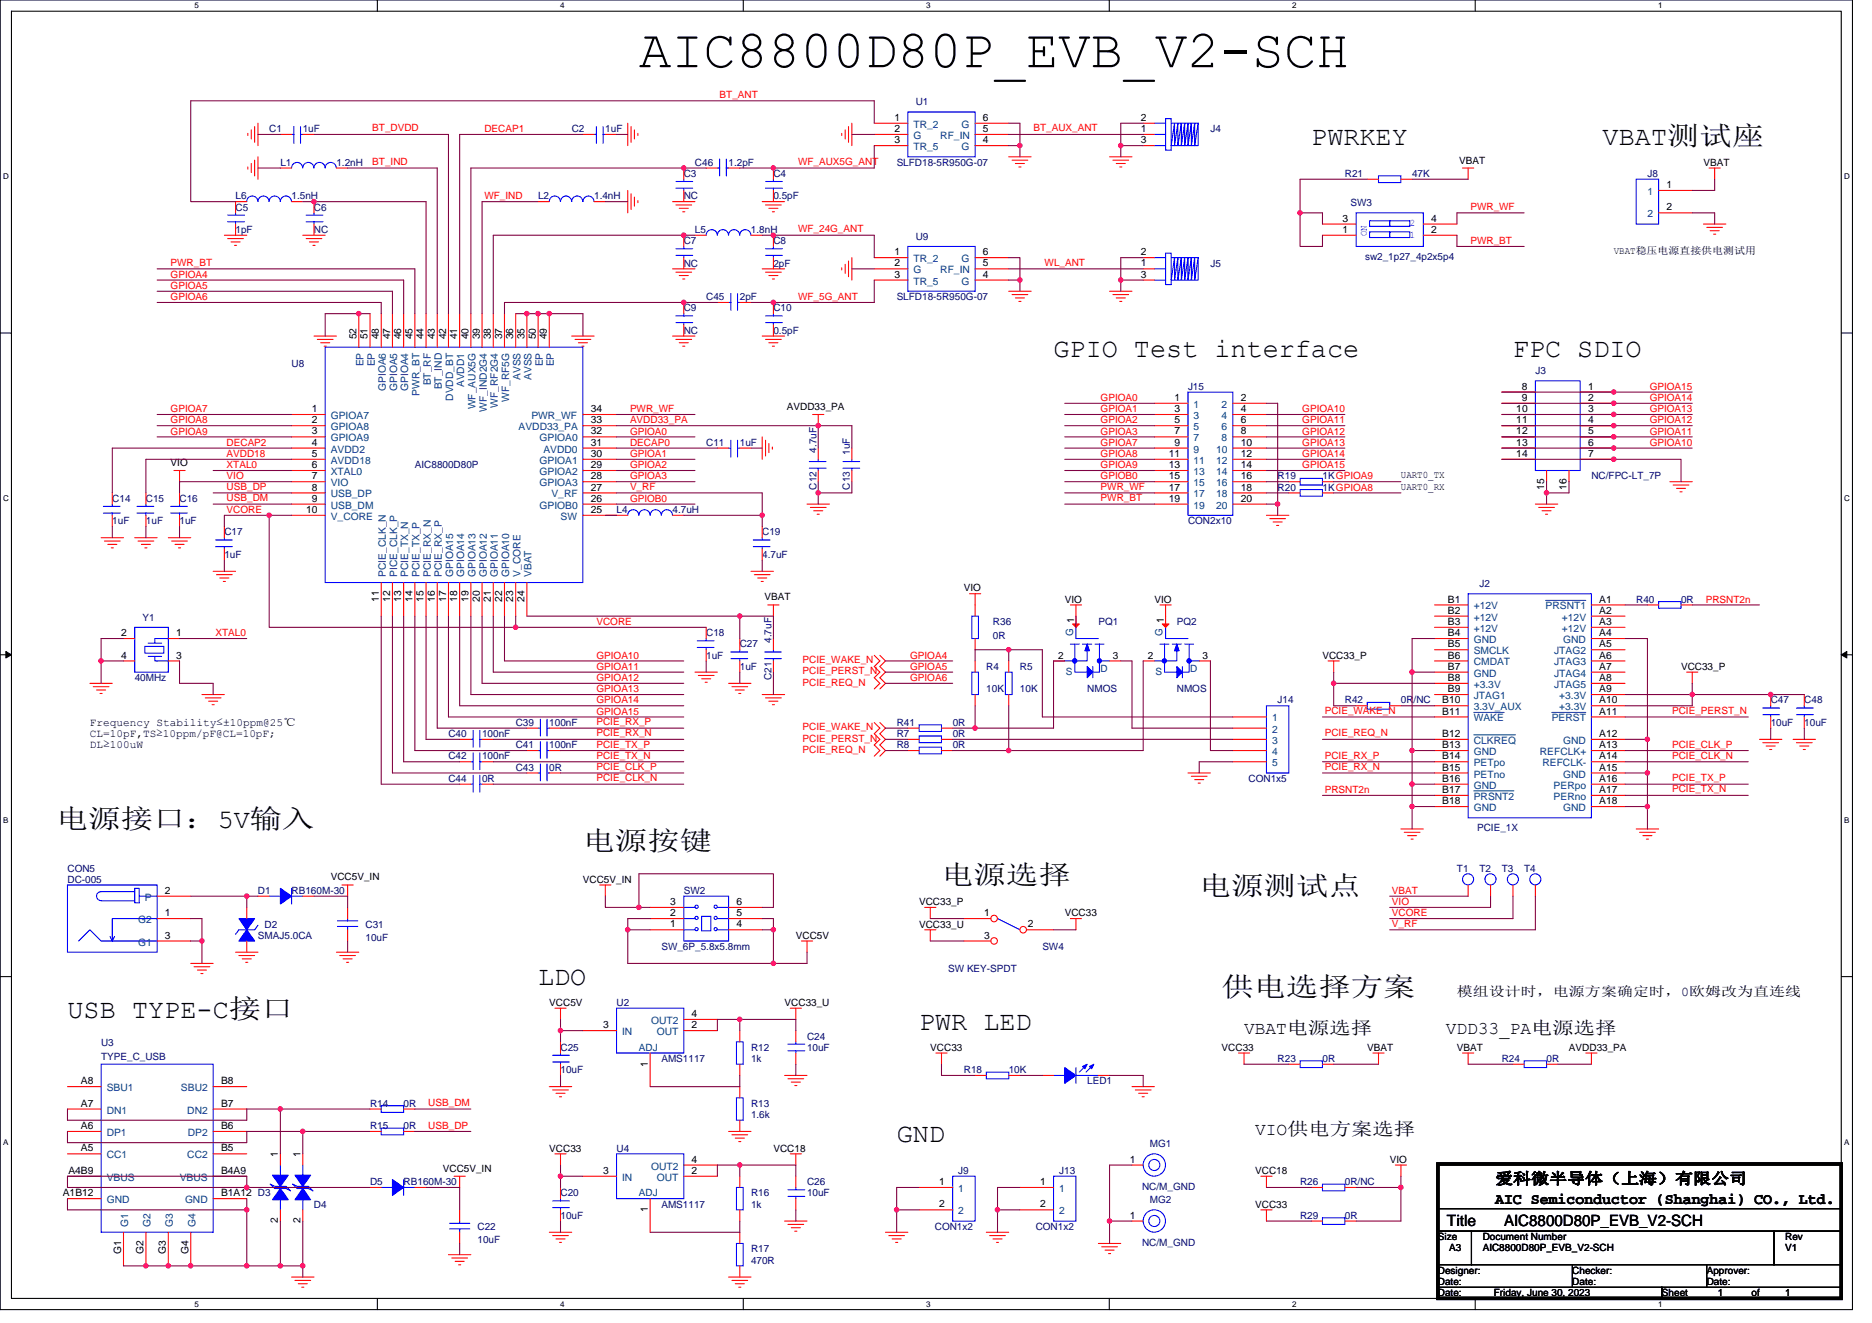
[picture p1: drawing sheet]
<svg xmlns="http://www.w3.org/2000/svg" width="297mm" height="210mm" viewBox="0 0 297 210" stroke-linecap="round" stroke-linejoin="round" font-family="sans-serif">
<defs><g id="words">
<text font-size="8.5" x="101.4" y="10.7">AIC8800D80P_EVB_V2-SCH</text>
<g font-size="4.3">
<text x="208.1" y="22.9">PWRKEY</text>
<text x="254.3" y="22.9">VBAT测试座</text>
<text x="167.2" y="56.7">GPIO Test interface</text>
<text x="240.1" y="56.7">FPC SDIO</text>
<text x="8.9" y="131.4">电源接口：5V输入</text>
<text x="92.5" y="135">电源按键</text>
<text x="149.4" y="140.3">电源选择</text>
<text x="190.3" y="142.1">电源测试点</text>
<text x="10.7" y="161.6">USB TYPE-C接口</text>
<text x="85.4" y="156.3">LDO</text>
<text x="193.8" y="158.1">供电选择方案</text>
<text x="145.8" y="163.4">PWR LED</text>
<text x="142.3" y="181.2">GND</text>
</g>
<g font-size="2.8">
<text x="197.4" y="164.1">VBAT电源选择</text>
<text x="229.4" y="164.1">VDD33_PA电源选择</text>
<text x="199.2" y="180.1">VIO供电方案选择</text>
</g>
<g font-size="2.5">
<text x="237.2" y="187.9">爱科微半导体（上海）有限公司</text>
<text x="237.2" y="191.1">AIC Semiconductor (Shanghai) CO., Ltd.</text>
<text x="229.6" y="194.6">Title</text>
<text x="238.7" y="194.6">AIC8800D80P_EVB_V2-SCH</text>
</g>
<text font-size="2.1" x="231.2" y="158.2">模组设计时，电源方案确定时，0欧姆改为直连线</text>
<g font-size="1.8">
<text x="14.3" y="115.2">Frequency Stability≤±10ppm@25℃</text>
<text x="14.3" y="116.9">CL=10pF,TS≥10ppm/pF@CL=10pF;</text>
<text x="14.3" y="118.7">DL≥100uW</text>
</g>
<g font-size="1.6" fill="#f00">
<text x="114.2" y="15.5">BT_ANT</text>
<text x="59.1" y="20.9">BT_DVDD</text>
<text x="76.9" y="21">DECAP1</text>
<text x="164" y="20.9">BT_AUX_ANT</text>
<text x="59.1" y="26.2">BT_IND</text>
<text x="126.6" y="26.2">WF_AUX5G_ANT</text>
<text x="76.9" y="31.5">WF_IND</text>
<text x="233.3" y="33.3">PWR_WF</text>
<text x="126.6" y="36.9">WF_24G_ANT</text>
<text x="233.3" y="38.7">PWR_BT</text>
<text x="27.1" y="42.2">PWR_BT</text>
<text x="27.1" y="45.9">GPIOA5</text>
<text x="27.1" y="44.1">GPIOA4</text>
<text x="27.1" y="47.6">GPIOA6</text>
<text x="126.6" y="47.5">WF_5G_ANT</text>
<text x="165.8" y="42.2">WL_ANT</text>
<text x="27.1" y="65.4">GPIOA7</text>
<text x="100" y="65.3">PWR_WF</text>
<text x="174.6" y="63.6">GPIOA0</text>
<text x="174.6" y="65.4">GPIOA1</text>
<text x="206.6" y="65.4">GPIOA10</text>
<text x="261.8" y="65.4">GPIOA13</text>
<text x="261.8" y="61.9">GPIOA15</text>
<text x="261.8" y="63.6">GPIOA14</text>
<text x="27.1" y="67.2">GPIOA8</text>
<text x="27.1" y="69">GPIOA9</text>
<text x="36" y="70.8">DECAP2</text>
<text x="100" y="69">GPIOA0</text>
<text x="100" y="70.8">DECAP0</text>
<text x="100" y="67.1">AVDD33_PA</text>
<text x="174.6" y="67.2">GPIOA2</text>
<text x="174.6" y="69">GPIOA3</text>
<text x="174.6" y="70.8">GPIOA7</text>
<text x="206.6" y="67.2">GPIOA11</text>
<text x="206.6" y="69">GPIOA12</text>
<text x="206.6" y="70.8">GPIOA13</text>
<text x="261.8" y="70.8">GPIOA10</text>
<text x="261.8" y="69">GPIOA11</text>
<text x="261.8" y="67.2">GPIOA12</text>
<text x="36" y="76.1">VIO</text>
<text x="36" y="74.3">XTAL0</text>
<text x="36" y="72.5">AVDD18</text>
<text x="36" y="77.8">USB_DP</text>
<text x="100" y="74.3">GPIOA2</text>
<text x="100" y="76.1">GPIOA3</text>
<text x="100" y="72.5">GPIOA1</text>
<text x="100" y="77.8">V_RF</text>
<text x="174.6" y="72.5">GPIOA8</text>
<text x="174.6" y="74.3">GPIOA9</text>
<text x="174.6" y="76.1">GPIOB0</text>
<text x="174.6" y="77.8">PWR_WF</text>
<text x="206.6" y="72.5">GPIOA14</text>
<text x="206.6" y="74.3">GPIOA15</text>
<text x="36" y="79.5">USB_DM</text>
<text x="36" y="81.4">VCORE</text>
<text x="100" y="79.7">GPIOB0</text>
<text x="174.6" y="79.5">PWR_BT</text>
<text x="270.7" y="95.7">PRSNT2n</text>
<text x="34.2" y="101">XTAL0</text>
<text x="94.6" y="99.2">VCORE</text>
<text x="94.6" y="104.5">GPIOA10</text>
<text x="94.6" y="106.3">GPIOA11</text>
<text x="127.3" y="105.3">PCIE_WAKE_N</text>
<text x="127.3" y="107">PCIE_PERST_N</text>
<text x="144.4" y="104.5">GPIOA4</text>
<text x="144.4" y="106.3">GPIOA5</text>
<text x="94.6" y="111.7">GPIOA14</text>
<text x="94.6" y="113.4">GPIOA15</text>
<text x="94.6" y="109.9">GPIOA13</text>
<text x="94.6" y="108.1">GPIOA12</text>
<text x="127.3" y="108.8">PCIE_REQ_N</text>
<text x="144.4" y="108.1">GPIOA6</text>
<text x="210.2" y="113.3">PCIE_WAKE_N</text>
<text x="265.3" y="113.3">PCIE_PERST_N</text>
<text x="94.6" y="115.1">PCIE_RX_P</text>
<text x="94.6" y="116.9">PCIE_RX_N</text>
<text x="94.6" y="118.7">PCIE_TX_P</text>
<text x="127.3" y="115.9">PCIE_WAKE_N</text>
<text x="127.3" y="117.7">PCIE_PERST_N</text>
<text x="127.3" y="119.5">PCIE_REQ_N</text>
<text x="210.2" y="116.9">PCIE_REQ_N</text>
<text x="265.3" y="118.7">PCIE_CLK_P</text>
<text x="94.6" y="120.4">PCIE_TX_N</text>
<text x="94.6" y="122.2">PCIE_CLK_P</text>
<text x="94.6" y="124">PCIE_CLK_N</text>
<text x="210.2" y="125.9">PRSNT2n</text>
<text x="210.2" y="120.4">PCIE_RX_P</text>
<text x="210.2" y="122.2">PCIE_RX_N</text>
<text x="265.3" y="120.4">PCIE_CLK_N</text>
<text x="265.3" y="124">PCIE_TX_P</text>
<text x="265.3" y="125.8">PCIE_TX_N</text>
<text x="220.9" y="141.9">VBAT</text>
<text x="220.9" y="143.7">VIO</text>
<text x="220.9" y="147.1">V_RF</text>
<text x="220.9" y="145.4">VCORE</text>
<text x="68" y="179.1">USB_DP</text>
<text x="68" y="175.6">USB_DM</text>
</g>
<g font-size="1.6" fill="#000080">
<text x="145.3" y="16.7">U1</text>
<text x="42.7" y="21">C1</text>
<text x="48" y="21">1uF</text>
<text x="90.7" y="21">C2</text>
<text x="96.1" y="21">1uF</text>
<text x="192.1" y="21">J4</text>
<text x="44.5" y="26.3">L1</text>
<text x="53.4" y="26.3">1.2nH</text>
<text x="108.5" y="28.1">C3</text>
<text x="110.3" y="26.3">C46</text>
<text x="115.6" y="26.3">1.2pF</text>
<text x="122.7" y="28.1">C4</text>
<text x="142.3" y="26.3">SLFD18-5R950G-07</text>
<text x="213.4" y="28.1">R21</text>
<text x="224.1" y="28.1">47K</text>
<text x="261.4" y="28.1">J8</text>
<text x="37.4" y="31.6">L6</text>
<text x="37.4" y="33.4">C5</text>
<text x="46.3" y="31.6">1.5nH</text>
<text x="49.8" y="33.4">C6</text>
<text x="85.4" y="31.6">L2</text>
<text x="94.3" y="31.6">1.4nH</text>
<text x="108.5" y="31.6">NC</text>
<text x="122.7" y="31.6">0.5pF</text>
<text x="214.3" y="32.7">SW3</text>
<text x="37.4" y="37">1pF</text>
<text x="49.8" y="37">NC</text>
<text x="108.5" y="38.8">C7</text>
<text x="110.3" y="37">L5</text>
<text x="119.2" y="37">1.8nH</text>
<text x="122.7" y="38.8">C8</text>
<text x="145.3" y="38">U9</text>
<text x="216.6" y="41.3">sw2_1p27_4p2x5p4</text>
<text x="108.5" y="42.3">NC</text>
<text x="112.1" y="47.6">C45</text>
<text x="117.4" y="47.6">2pF</text>
<text x="122.7" y="42.3">2pF</text>
<text x="142.3" y="47.6">SLFD18-5R950G-07</text>
<text x="192.1" y="42.3">J5</text>
<text x="108.5" y="49.4">C9</text>
<text x="108.5" y="53">NC</text>
<text x="122.7" y="49.4">C10</text>
<text x="122.7" y="53">0.5pF</text>
<text x="46.3" y="58.3">U8</text>
<text x="243.6" y="59.4">J3</text>
<text x="188.5" y="61.9">J15</text>
<text x="112.1" y="70.8">C11</text>
<text x="117.4" y="70.8">1uF</text>
<text x="129.5" y="71.8" transform="rotate(-90 129.5 71.8)">4.7uF</text>
<text x="65.8" y="74.3">AIC8800D80P</text>
<text x="129.5" y="77.7" transform="rotate(-90 129.5 77.7)">C12</text>
<text x="134.9" y="77.7" transform="rotate(-90 134.9 77.7)">C13</text>
<text x="134.9" y="72.2" transform="rotate(-90 134.9 72.2)">1uF</text>
<text x="202.7" y="77.9">R20</text>
<text x="202.7" y="76.1">R19</text>
<text x="209.8" y="77.9">1KGPIOA8</text>
<text x="209.8" y="76.1">1KGPIOA9</text>
<text x="252.5" y="76.1">NC/FPC-LT_7P</text>
<text x="17.8" y="79.7">C14</text>
<text x="17.8" y="83.2">1uF</text>
<text x="23.2" y="79.7">C15</text>
<text x="23.2" y="83.2">1uF</text>
<text x="28.5" y="79.7">C16</text>
<text x="28.5" y="83.2">1uF</text>
<text x="97.8" y="81.4">L4</text>
<text x="106.7" y="81.4">4.7uH</text>
<text x="188.5" y="83.2">CON2x10</text>
<text x="35.6" y="85">C17</text>
<text x="35.6" y="88.5">1uF</text>
<text x="120.9" y="85">C19</text>
<text x="120.9" y="88.5">4.7uF</text>
<text x="234.7" y="93.2">J2</text>
<text x="259.6" y="95.7">R40</text>
<text x="266.7" y="95.7">0R</text>
<text x="22.6" y="98.5">Y1</text>
<text x="112.1" y="101">C18</text>
<text x="157.6" y="99.2">R36</text>
<text x="157.6" y="101.3">0R</text>
<text x="174.3" y="99.2">PQ1</text>
<text x="186.7" y="99.2">PQ2</text>
<text x="112.1" y="104.5">1uF</text>
<text x="117.4" y="102.8">C27</text>
<text x="117.4" y="106.3">1uF</text>
<text x="122.4" y="107.9" transform="rotate(-90 122.4 107.9)">C21</text>
<text x="122.4" y="102.1" transform="rotate(-90 122.4 102.1)">4.7uF</text>
<text x="156.5" y="106.3">R4</text>
<text x="161.8" y="106.3">R5</text>
<text x="21.4" y="108.1">40MHz</text>
<text x="156.5" y="109.9">10K</text>
<text x="161.8" y="109.9">10K</text>
<text x="172.5" y="109.9">NMOS</text>
<text x="186.7" y="109.9">NMOS</text>
<text x="202.7" y="111.7">J14</text>
<text x="213.4" y="111.7">R42</text>
<text x="222.3" y="111.7">0R/NC</text>
<text x="281" y="111.7">C47</text>
<text x="286.3" y="111.7">C48</text>
<text x="71.2" y="117">C40</text>
<text x="76.5" y="117">100nF</text>
<text x="81.8" y="115.2">C39</text>
<text x="81.8" y="118.8">C41</text>
<text x="87.2" y="115.2">100nF</text>
<text x="87.2" y="118.8">100nF</text>
<text x="142.3" y="117">R7</text>
<text x="142.3" y="118.8">R8</text>
<text x="142.3" y="115.2">R41</text>
<text x="151.2" y="115.2">0R</text>
<text x="151.2" y="117">0R</text>
<text x="151.2" y="118.8">0R</text>
<text x="281" y="115.2">10uF</text>
<text x="286.3" y="115.2">10uF</text>
<text x="71.2" y="124.1">C44</text>
<text x="71.2" y="120.5">C42</text>
<text x="76.5" y="124.1">0R</text>
<text x="76.5" y="120.5">100nF</text>
<text x="81.8" y="122.3">C43</text>
<text x="87.2" y="122.3">0R</text>
<text x="198.1" y="124.1">CON1x5</text>
<text x="234.4" y="131.9">PCIE_1X</text>
<text x="10.7" y="138.3">CON5</text>
<text x="10.7" y="140.1">DC-005</text>
<text x="40.9" y="141.9">D1</text>
<text x="46.3" y="141.9">RB160M-30</text>
<text x="108.5" y="141.9">SW2</text>
<text x="231.2" y="138.3">T1</text>
<text x="234.7" y="138.3">T2</text>
<text x="238.3" y="138.3">T3</text>
<text x="241.8" y="138.3">T4</text>
<text x="40.9" y="149">SMAJ5.0CA</text>
<text x="42" y="147.2">D2</text>
<text x="58" y="147.2">C31</text>
<text x="58" y="149.4">10uF</text>
<text x="104.9" y="150.8">SW_6P_5.8x5.8mm</text>
<text x="150.4" y="154.3">SW KEY-SPDT</text>
<text x="165.4" y="150.8">SW4</text>
<text x="97.8" y="159.7">U2</text>
<text x="16" y="166.1">U3</text>
<text x="88.9" y="166.8">C25</text>
<text x="119.2" y="166.8">R12</text>
<text x="128.1" y="165">C24</text>
<text x="128.1" y="166.8">10uF</text>
<text x="16" y="168.2">TYPE_C_USB</text>
<text x="88.9" y="170.3">10uF</text>
<text x="104.9" y="168.6">AMS1117</text>
<text x="119.2" y="168.6">1k</text>
<text x="152.9" y="170.3">R18</text>
<text x="160.1" y="170.3">10K</text>
<text x="172.5" y="172.1">LED1</text>
<text x="202.7" y="168.6">R23</text>
<text x="209.8" y="168.6">0R</text>
<text x="238.3" y="168.6">R24</text>
<text x="245.4" y="168.6">0R</text>
<text x="58.7" y="175.7">R14</text>
<text x="58.7" y="179.2">R15</text>
<text x="64" y="175.7">0R</text>
<text x="64" y="179.2">0R</text>
<text x="119.2" y="175.7">R13</text>
<text x="119.2" y="177.4">1.6k</text>
<text x="97.8" y="182.8">U4</text>
<text x="182.5" y="182.1">MG1</text>
<text x="49.8" y="191.7">D4</text>
<text x="58.7" y="188.1">D5</text>
<text x="64" y="188.1">RB160M-30</text>
<text x="88.9" y="189.9">C20</text>
<text x="104.9" y="191.7">AMS1117</text>
<text x="119.2" y="189.9">R16</text>
<text x="119.2" y="191.7">1k</text>
<text x="128.1" y="188.1">C26</text>
<text x="128.1" y="189.9">10uF</text>
<text x="152.1" y="186.3">J9</text>
<text x="168.1" y="186.3">J13</text>
<text x="181.2" y="188.8">NC/M_GND</text>
<text x="182.5" y="190.9">MG2</text>
<text x="206.3" y="188.1">R26</text>
<text x="213.4" y="188.1">0R/NC</text>
<text x="75.8" y="195.2">C22</text>
<text x="75.8" y="197.4">10uF</text>
<text x="88.9" y="193.4">10uF</text>
<text x="148.3" y="195.2">CON1x2</text>
<text x="164.3" y="195.2">CON1x2</text>
<text x="181.2" y="197.7">NC/M_GND</text>
<text x="206.3" y="193.4">R29</text>
<text x="213.4" y="193.4">0R</text>
<text x="119.2" y="198.8">R17</text>
<text x="119.2" y="200.6">470R</text>
</g>
<g font-size="1.6">
<text x="141.9" y="19.2">1</text>
<text x="141.9" y="21">2</text>
<text x="141.9" y="22.7">3</text>
<text x="156" y="22.7">4</text>
<text x="156" y="19.2">6</text>
<text x="156" y="21">5</text>
<text x="181" y="21">1</text>
<text x="181" y="19.2">2</text>
<text x="181" y="22.7">3</text>
<text x="231.5" y="26">VBAT</text>
<text x="264.4" y="29.8">1</text>
<text x="270.3" y="26.3">VBAT</text>
<text x="213" y="35.2">3</text>
<text x="227.1" y="35.2">4</text>
<text x="264.4" y="33.4">2</text>
<text x="141.9" y="40.5">1</text>
<text x="156" y="40.5">6</text>
<text x="181" y="40.5">2</text>
<text x="213" y="37">1</text>
<text x="227.1" y="37">2</text>
<text x="256.1" y="40.4">VBAT稳压电源直接供电测试用</text>
<text x="141.9" y="42.3">2</text>
<text x="141.9" y="44.1">3</text>
<text x="156" y="44.1">4</text>
<text x="156" y="42.3">5</text>
<text x="181" y="42.3">1</text>
<text x="181" y="44.1">3</text>
<text x="56.6" y="53.9" transform="rotate(-90 56.6 53.9)">52</text>
<text x="58.3" y="53.9" transform="rotate(-90 58.3 53.9)">51</text>
<text x="60.1" y="53.9" transform="rotate(-90 60.1 53.9)">48</text>
<text x="61.9" y="53.9" transform="rotate(-90 61.9 53.9)">47</text>
<text x="63.7" y="53.9" transform="rotate(-90 63.7 53.9)">46</text>
<text x="65.4" y="53.9" transform="rotate(-90 65.4 53.9)">45</text>
<text x="67.2" y="53.9" transform="rotate(-90 67.2 53.9)">44</text>
<text x="69" y="53.9" transform="rotate(-90 69 53.9)">43</text>
<text x="70.8" y="53.9" transform="rotate(-90 70.8 53.9)">42</text>
<text x="72.6" y="53.9" transform="rotate(-90 72.6 53.9)">41</text>
<text x="74.3" y="53.9" transform="rotate(-90 74.3 53.9)">40</text>
<text x="76.1" y="53.9" transform="rotate(-90 76.1 53.9)">39</text>
<text x="77.9" y="53.9" transform="rotate(-90 77.9 53.9)">38</text>
<text x="79.7" y="53.9" transform="rotate(-90 79.7 53.9)">37</text>
<text x="81.4" y="53.9" transform="rotate(-90 81.4 53.9)">36</text>
<text x="83.2" y="53.9" transform="rotate(-90 83.2 53.9)">35</text>
<text x="85" y="53.9" transform="rotate(-90 85 53.9)">50</text>
<text x="86.8" y="53.9" transform="rotate(-90 86.8 53.9)">49</text>
<text x="49.5" y="65.4">1</text>
<text x="93.7" y="65.4">34</text>
<text x="124.9" y="65.1">AVDD33_PA</text>
<text x="186.4" y="63.6">1</text>
<text x="186.4" y="65.4">3</text>
<text x="196.9" y="63.6">2</text>
<text x="196.9" y="65.4">4</text>
<text x="240.6" y="65.4">10</text>
<text x="241.5" y="61.8">8</text>
<text x="241.5" y="63.6">9</text>
<text x="252" y="61.8">1</text>
<text x="252" y="63.6">2</text>
<text x="252" y="65.4">3</text>
<text x="49.5" y="67.2">2</text>
<text x="49.5" y="69">3</text>
<text x="49.5" y="70.7">4</text>
<text x="93.7" y="69">32</text>
<text x="93.7" y="70.7">31</text>
<text x="93.7" y="67.2">33</text>
<text x="186.4" y="67.2">5</text>
<text x="186.4" y="69">7</text>
<text x="186.4" y="70.7">9</text>
<text x="196.9" y="67.2">6</text>
<text x="196.9" y="69">8</text>
<text x="196.9" y="70.7">10</text>
<text x="240.6" y="67.2">11</text>
<text x="240.6" y="69">12</text>
<text x="240.6" y="70.7">13</text>
<text x="252" y="67.2">4</text>
<text x="252" y="69">5</text>
<text x="252" y="70.7">6</text>
<text x="27.1" y="74">VIO</text>
<text x="49.5" y="72.5">5</text>
<text x="49.5" y="74.3">6</text>
<text x="49.5" y="76.1">7</text>
<text x="49.5" y="77.9">8</text>
<text x="93.7" y="77.9">27</text>
<text x="93.7" y="72.5">30</text>
<text x="93.7" y="74.3">29</text>
<text x="93.7" y="76.1">28</text>
<text x="185.5" y="72.5">11</text>
<text x="185.5" y="74.3">13</text>
<text x="185.5" y="76.1">15</text>
<text x="185.5" y="77.9">17</text>
<text x="196.9" y="72.5">12</text>
<text x="196.9" y="74.3">14</text>
<text x="196.9" y="76.1">16</text>
<text x="196.9" y="77.9">18</text>
<text x="222.3" y="77.7">UART0_RX</text>
<text x="222.3" y="75.9">UART0_TX</text>
<text x="240.6" y="72.5">14</text>
<text x="245" y="77.7" transform="rotate(-90 245 77.7)">15</text>
<text x="248.6" y="77.7" transform="rotate(-90 248.6 77.7)">16</text>
<text x="252" y="72.5">7</text>
<text x="48.6" y="81.4">10</text>
<text x="49.5" y="79.6">9</text>
<text x="93.7" y="79.6">26</text>
<text x="93.7" y="81.4">25</text>
<text x="185.5" y="79.6">19</text>
<text x="196.9" y="79.6">20</text>
<text x="60.1" y="95.5" transform="rotate(-90 60.1 95.5)">11</text>
<text x="61.9" y="95.5" transform="rotate(-90 61.9 95.5)">12</text>
<text x="63.7" y="95.5" transform="rotate(-90 63.7 95.5)">13</text>
<text x="65.4" y="95.5" transform="rotate(-90 65.4 95.5)">14</text>
<text x="67.2" y="95.5" transform="rotate(-90 67.2 95.5)">15</text>
<text x="69" y="95.5" transform="rotate(-90 69 95.5)">16</text>
<text x="70.8" y="95.5" transform="rotate(-90 70.8 95.5)">17</text>
<text x="72.6" y="95.5" transform="rotate(-90 72.6 95.5)">18</text>
<text x="74.3" y="95.5" transform="rotate(-90 74.3 95.5)">19</text>
<text x="76.1" y="95.5" transform="rotate(-90 76.1 95.5)">20</text>
<text x="77.9" y="95.5" transform="rotate(-90 77.9 95.5)">21</text>
<text x="79.7" y="95.5" transform="rotate(-90 79.7 95.5)">22</text>
<text x="81.4" y="95.5" transform="rotate(-90 81.4 95.5)">23</text>
<text x="83.2" y="95.5" transform="rotate(-90 83.2 95.5)">24</text>
<text x="121.3" y="95.3">VBAT</text>
<text x="152.9" y="93.9">VIO</text>
<text x="168.9" y="95.7">VIO</text>
<text x="183.2" y="95.7">VIO</text>
<text x="229.7" y="95.6">B1</text>
<text x="253.8" y="95.6">A1</text>
<text x="19.2" y="101">2</text>
<text x="28" y="101">1</text>
<text x="229.7" y="97.4">B2</text>
<text x="229.7" y="99.2">B3</text>
<text x="229.7" y="101">B4</text>
<text x="253.8" y="101">A4</text>
<text x="253.8" y="97.4">A2</text>
<text x="253.8" y="99.2">A3</text>
<text x="19.2" y="104.5">4</text>
<text x="28" y="104.5">3</text>
<text x="167.9" y="104.5">2</text>
<text x="176.6" y="104.5">3</text>
<text x="182.1" y="104.5">2</text>
<text x="190.8" y="104.5">3</text>
<text x="209.8" y="104.5">VCC33_P</text>
<text x="229.7" y="102.7">B5</text>
<text x="229.7" y="104.5">B6</text>
<text x="229.7" y="106.3">B7</text>
<text x="253.8" y="102.7">A5</text>
<text x="253.8" y="104.5">A6</text>
<text x="253.8" y="106.3">A7</text>
<text x="266.7" y="106.3">VCC33_P</text>
<text x="228.9" y="111.6">B10</text>
<text x="228.9" y="113.4">B11</text>
<text x="229.7" y="108.1">B8</text>
<text x="229.7" y="109.9">B9</text>
<text x="253.8" y="109.9">A9</text>
<text x="253.8" y="111.6">A10</text>
<text x="253.8" y="113.4">A11</text>
<text x="253.8" y="108.1">A8</text>
<text x="228.9" y="117">B12</text>
<text x="228.9" y="118.7">B13</text>
<text x="253.8" y="117">A12</text>
<text x="253.8" y="118.7">A13</text>
<text x="228.9" y="120.5">B14</text>
<text x="228.9" y="122.3">B15</text>
<text x="228.9" y="124.1">B16</text>
<text x="228.9" y="125.9">B17</text>
<text x="253.8" y="122.3">A15</text>
<text x="253.8" y="124.1">A16</text>
<text x="253.8" y="125.9">A17</text>
<text x="253.8" y="120.5">A14</text>
<text x="228.9" y="127.6">B18</text>
<text x="253.8" y="127.6">A18</text>
<text x="26.2" y="141.9">2</text>
<text x="52.5" y="139.7">VCC5V_IN</text>
<text x="92.5" y="140.1">VCC5V_IN</text>
<text x="106.4" y="143.6">3</text>
<text x="116.9" y="143.6">6</text>
<text x="145.8" y="143.7">VCC33_P</text>
<text x="26.2" y="149">3</text>
<text x="26.2" y="145.4">1</text>
<text x="106.4" y="147.2">1</text>
<text x="106.4" y="145.4">2</text>
<text x="116.9" y="147.2">4</text>
<text x="116.9" y="145.4">5</text>
<text x="126.3" y="149">VCC5V</text>
<text x="145.8" y="147.2">VCC33_U</text>
<text x="156.1" y="145.4">1</text>
<text x="156.1" y="149">3</text>
<text x="163.1" y="147.2">2</text>
<text x="168.9" y="145.4">VCC33</text>
<text x="87.2" y="159.7">VCC5V</text>
<text x="109.7" y="161.4">4</text>
<text x="124.5" y="159.7">VCC33_U</text>
<text x="95.7" y="163.2">3</text>
<text x="109.7" y="163.2">2</text>
<text x="147.6" y="166.8">VCC33</text>
<text x="193.8" y="166.8">VCC33</text>
<text x="217" y="166.8">VBAT</text>
<text x="231.2" y="166.8">VBAT</text>
<text x="249" y="166.8">AVDD33_PA</text>
<text x="12.8" y="172.1">A8</text>
<text x="35.1" y="172.1">B8</text>
<text x="102.8" y="169.3" transform="rotate(-90 102.8 169.3)">1</text>
<text x="12.8" y="179.2">A6</text>
<text x="12.8" y="175.6">A7</text>
<text x="35.1" y="175.6">B7</text>
<text x="35.1" y="179.2">B6</text>
<text x="12.8" y="182.8">A5</text>
<text x="35.1" y="182.8">B5</text>
<text x="44.1" y="183.7" transform="rotate(-90 44.1 183.7)">1</text>
<text x="47.7" y="183.7" transform="rotate(-90 47.7 183.7)">1</text>
<text x="70.3" y="186">VCC5V_IN</text>
<text x="87.2" y="182.8">VCC33</text>
<text x="109.7" y="184.5">4</text>
<text x="122.7" y="182.8">VCC18</text>
<text x="179.3" y="184.5">1</text>
<text x="220.5" y="184.6">VIO</text>
<text x="10" y="189.9">A1B12</text>
<text x="10.9" y="186.3">A4B9</text>
<text x="35.1" y="189.9">B1A12 D3</text>
<text x="35.1" y="186.3">B4A9</text>
<text x="95.7" y="186.3">3</text>
<text x="109.7" y="186.3">2</text>
<text x="149" y="188.1">1</text>
<text x="149" y="191.6">2</text>
<text x="165" y="188.1">1</text>
<text x="165" y="191.6">2</text>
<text x="199.2" y="186.3">VCC18</text>
<text x="199.2" y="191.7">VCC33</text>
<text x="44.1" y="194.2" transform="rotate(-90 44.1 194.2)">2</text>
<text x="47.7" y="194.2" transform="rotate(-90 47.7 194.2)">2</text>
<text x="102.8" y="192.4" transform="rotate(-90 102.8 192.4)">1</text>
<text x="179.3" y="193.4">1</text>
<text x="228.2" y="196.8">Size</text>
<text x="235.3" y="196.8">Document Number</text>
<text x="283.3" y="196.8">Rev</text>
<text x="19.2" y="199" transform="rotate(-90 19.2 199)">G1</text>
<text x="22.8" y="199" transform="rotate(-90 22.8 199)">G2</text>
<text x="26.3" y="199" transform="rotate(-90 26.3 199)">G3</text>
<text x="29.9" y="199" transform="rotate(-90 29.9 199)">G4</text>
<text x="228.2" y="202.2">Designer:</text>
<text x="228.2" y="203.9">Date:</text>
<text x="229.9" y="198.6">A3</text>
<text x="235.3" y="198.6">AIC8800D80P_EVB_V2-SCH</text>
<text x="249.5" y="202.2">Checker:</text>
<text x="249.5" y="203.9">Date:</text>
<text x="270.8" y="202.2">Approver:</text>
<text x="270.8" y="203.9">Date:</text>
<text x="283.3" y="198.6">V1</text>
<text x="228.2" y="205.7">Date:</text>
<text x="237" y="205.7">Friday, June 30, 2023</text>
<text x="263.7" y="205.7">Sheet</text>
<text x="272.6" y="205.7">1</text>
<text x="277.9" y="205.7">of</text>
<text x="283.3" y="205.7">1</text>
</g>
<g font-size="1.6" fill="#004080">
<text x="144.9" y="20.3">TR_2</text>
<text x="144.9" y="22.1">G</text>
<text x="144.9" y="23.8">TR_5</text>
<text x="149.2" y="22.1">RF_IN</text>
<text x="152.6" y="23.8">G</text>
<text x="152.6" y="20.3">G</text>
<text x="261.4" y="30.9">1</text>
<text x="261.4" y="34.5">2</text>
<text x="144.9" y="41.6">TR_2</text>
<text x="152.6" y="41.6">G</text>
<text x="144.9" y="43.4">G</text>
<text x="144.9" y="45.2">TR_5</text>
<text x="149.2" y="43.4">RF_IN</text>
<text x="152.6" y="45.2">G</text>
<text x="57.7" y="58.2" transform="rotate(-90 57.7 58.2)">EP</text>
<text x="59.5" y="58.2" transform="rotate(-90 59.5 58.2)">EP</text>
<text x="86.1" y="58.2" transform="rotate(-90 86.1 58.2)">EP</text>
<text x="87.9" y="58.2" transform="rotate(-90 87.9 58.2)">EP</text>
<text x="61.2" y="62.1" transform="rotate(-90 61.2 62.1)">GPIOA6</text>
<text x="63" y="62.1" transform="rotate(-90 63 62.1)">GPIOA5</text>
<text x="64.8" y="62.1" transform="rotate(-90 64.8 62.1)">GPIOA4</text>
<text x="66.6" y="62.8" transform="rotate(-90 66.6 62.8)">PWR_BT</text>
<text x="68.3" y="61.2" transform="rotate(-90 68.3 61.2)">BT_RF</text>
<text x="70.1" y="61.8" transform="rotate(-90 70.1 61.8)">BT_IND</text>
<text x="71.9" y="63.6" transform="rotate(-90 71.9 63.6)">DVDD_BT</text>
<text x="73.7" y="61.4" transform="rotate(-90 73.7 61.4)">AVDD1</text>
<text x="75.5" y="65" transform="rotate(-90 75.5 65)">WF_AUX5G</text>
<text x="77.2" y="65.4" transform="rotate(-90 77.2 65.4)">WF_IND2G4</text>
<text x="79" y="64.7" transform="rotate(-90 79 64.7)">WF_RF2G4</text>
<text x="80.8" y="63.8" transform="rotate(-90 80.8 63.8)">WF_RF5G</text>
<text x="82.6" y="60.3" transform="rotate(-90 82.6 60.3)">AVSS</text>
<text x="84.3" y="60.3" transform="rotate(-90 84.3 60.3)">AVSS</text>
<text x="189.4" y="64.7">1</text>
<text x="193.8" y="64.7">2</text>
<text x="52.5" y="66.5">GPIOA7</text>
<text x="52.5" y="68.3">GPIOA8</text>
<text x="52.5" y="70.1">GPIOA9</text>
<text x="52.5" y="71.8">AVDD2</text>
<text x="82.3" y="68.3">AVDD33_PA</text>
<text x="84.3" y="66.5">PWR_WF</text>
<text x="85.6" y="70.1">GPIOA0</text>
<text x="86.2" y="71.8">AVDD0</text>
<text x="189.4" y="66.5">3</text>
<text x="189.4" y="68.3">5</text>
<text x="189.4" y="70.1">7</text>
<text x="189.4" y="71.8">9</text>
<text x="193" y="71.8">10</text>
<text x="193.8" y="66.5">4</text>
<text x="193.8" y="68.3">6</text>
<text x="193.8" y="70.1">8</text>
<text x="52.5" y="73.6">AVDD18</text>
<text x="52.5" y="75.4">XTAL0</text>
<text x="52.5" y="77.2">VIO</text>
<text x="85.6" y="73.6">GPIOA1</text>
<text x="85.6" y="75.4">GPIOA2</text>
<text x="85.6" y="77.2">GPIOA3</text>
<text x="189.4" y="73.6">11</text>
<text x="189.4" y="75.4">13</text>
<text x="189.4" y="77.2">15</text>
<text x="193" y="73.6">12</text>
<text x="193" y="75.4">14</text>
<text x="193" y="77.2">16</text>
<text x="52.5" y="79">USB_DP</text>
<text x="52.5" y="80.7">USB_DM</text>
<text x="52.5" y="82.5">V_CORE</text>
<text x="85.6" y="80.7">GPIOB0</text>
<text x="87.5" y="79">V_RF</text>
<text x="88.9" y="82.5">SW</text>
<text x="189.4" y="79">17</text>
<text x="189.4" y="80.7">19</text>
<text x="193" y="79">18</text>
<text x="193" y="80.7">20</text>
<text x="61.2" y="91.6" transform="rotate(-90 61.2 91.6)">PCIE_CLK_N</text>
<text x="63" y="91.6" transform="rotate(-90 63 91.6)">PICE_CLK_P</text>
<text x="64.8" y="91.6" transform="rotate(-90 64.8 91.6)">PCIE_TX_N</text>
<text x="66.6" y="91.6" transform="rotate(-90 66.6 91.6)">PCIE_TX_P</text>
<text x="68.3" y="91.6" transform="rotate(-90 68.3 91.6)">PCIE_RX_N</text>
<text x="70.1" y="91.6" transform="rotate(-90 70.1 91.6)">PCIE_RX_P</text>
<text x="71.9" y="91.6" transform="rotate(-90 71.9 91.6)">GPIOA15</text>
<text x="73.7" y="91.6" transform="rotate(-90 73.7 91.6)">GPIOA14</text>
<text x="75.5" y="91.6" transform="rotate(-90 75.5 91.6)">GPIOA13</text>
<text x="77.2" y="91.6" transform="rotate(-90 77.2 91.6)">GPIOA12</text>
<text x="79" y="91.6" transform="rotate(-90 79 91.6)">GPIOA11</text>
<text x="80.8" y="91.6" transform="rotate(-90 80.8 91.6)">GPIOA10</text>
<text x="82.6" y="91.6" transform="rotate(-90 82.6 91.6)">V_CORE</text>
<text x="84.3" y="91.6" transform="rotate(-90 84.3 91.6)">VBAT</text>
<text x="170.3" y="101" transform="rotate(-90 170.3 101)">G 1</text>
<text x="184.5" y="101" transform="rotate(-90 184.5 101)">G 1</text>
<text x="233.8" y="96.7">+12V</text>
<text x="233.8" y="98.5">+12V</text>
<text x="233.8" y="100.3">+12V</text>
<text x="245.3" y="96.7">PRSNT1</text>
<text x="247.8" y="98.5">+12V</text>
<text x="247.8" y="100.3">+12V</text>
<text x="169.1" y="107.2">S</text>
<text x="174.6" y="106.7">D</text>
<text x="183.3" y="107.2">S</text>
<text x="188.9" y="106.7">D</text>
<text x="233.8" y="102.1">GND</text>
<text x="233.8" y="103.8">SMCLK</text>
<text x="233.8" y="105.6">CMDAT</text>
<text x="233.8" y="107.4">GND</text>
<text x="246.6" y="103.8">JTAG2</text>
<text x="246.6" y="105.6">JTAG3</text>
<text x="246.6" y="107.4">JTAG4</text>
<text x="248" y="102.1">GND</text>
<text x="233.8" y="109.2">+3.3V</text>
<text x="233.8" y="111">JTAG1</text>
<text x="233.8" y="112.7">3.3V_AUX</text>
<text x="246.6" y="109.2">JTAG5</text>
<text x="247.4" y="111">+3.3V</text>
<text x="247.4" y="112.7">+3.3V</text>
<text x="201.8" y="114.5">1</text>
<text x="201.8" y="116.3">2</text>
<text x="201.8" y="118.1">3</text>
<text x="201.8" y="119.8">4</text>
<text x="233.8" y="114.5">WAKE</text>
<text x="233.8" y="118.1">CLKREQ</text>
<text x="233.8" y="119.8">GND</text>
<text x="244.3" y="119.8">REFCLK+</text>
<text x="246.2" y="114.5">PERST</text>
<text x="248" y="118.1">GND</text>
<text x="201.8" y="121.6">5</text>
<text x="233.8" y="121.6">PETpo</text>
<text x="233.8" y="123.4">PETno</text>
<text x="233.8" y="125.2">GND</text>
<text x="244.7" y="121.6">REFCLK-</text>
<text x="246.5" y="125.2">PERpo</text>
<text x="248" y="123.4">GND</text>
<text x="233.8" y="127">PRSNT2</text>
<text x="233.8" y="128.7">GND</text>
<text x="246.5" y="127">PERno</text>
<text x="248" y="128.7">GND</text>
<text x="23" y="143">P</text>
<text x="21.9" y="146.5">G2</text>
<text x="21.9" y="150.1">G1</text>
<text x="98.7" y="164.3">IN</text>
<text x="101.4" y="166.8">ADJ</text>
<text x="103.3" y="162.5">OUT2</text>
<text x="104.2" y="164.3">OUT</text>
<text x="16.9" y="173.2">SBU1</text>
<text x="28.7" y="173.2">SBU2</text>
<text x="16.9" y="176.7">DN1</text>
<text x="29.7" y="176.7">DN2</text>
<text x="16.9" y="183.9">CC1</text>
<text x="16.9" y="180.3">DP1</text>
<text x="29.7" y="183.9">CC2</text>
<text x="29.8" y="180.3">DP2</text>
<text x="103.3" y="185.6">OUT2</text>
<text x="16.9" y="191">GND</text>
<text x="16.9" y="187.4">VBUS</text>
<text x="28.5" y="187.4">VBUS</text>
<text x="29.4" y="191">GND</text>
<text x="98.7" y="187.4">IN</text>
<text x="101.4" y="189.9">ADJ</text>
<text x="104.2" y="187.4">OUT</text>
<text x="152.1" y="189.2">1</text>
<text x="168.1" y="189.2">1</text>
<text x="20.3" y="194.7" transform="rotate(-90 20.3 194.7)">G1</text>
<text x="23.9" y="194.7" transform="rotate(-90 23.9 194.7)">G2</text>
<text x="27.4" y="194.7" transform="rotate(-90 27.4 194.7)">G3</text>
<text x="31" y="194.7" transform="rotate(-90 31 194.7)">G4</text>
<text x="152.1" y="192.7">2</text>
<text x="168.1" y="192.7">2</text>
</g>
<g font-size="1.6" fill="#00f">
<text x="223.7" y="35.9">2</text>
<text x="216.9" y="37.5" transform="rotate(-90 216.9 37.5)">ON</text>
<text x="223.7" y="37.7">1</text>
</g>
<g font-size="1.3">
<text x="30.8" y="1.3">5</text>
<text x="88.9" y="1.3">4</text>
<text x="147" y="1.3">3</text>
<text x="205" y="1.3">2</text>
<text x="263.1" y="1.3">1</text>
<text x=".5" y="28.4">D</text>
<text x="292.6" y="28.4">D</text>
<text x=".5" y="79.5">C</text>
<text x="292.6" y="79.5">C</text>
<text x=".5" y="130.6">B</text>
<text x="292.6" y="130.6">B</text>
<text x=".5" y="181.7">A</text>
<text x="292.6" y="181.7">A</text>
<text x="30.8" y="207.4">5</text>
<text x="88.9" y="207.4">4</text>
<text x="147" y="207.4">3</text>
<text x="205" y="207.4">2</text>
<text x="263.1" y="207.4">1</text>
</g>
</g></defs>
<path d="M0 0h293.9v207.9h-293.9zM1.8 1.8h290.4v204.3h-290.4z" fill="none" stroke="#000" stroke-width=".17"/>
<g fill="#fff">
<path d="M30.8 .2h.7v1.4h-.7z"/>
<path d="M30.8 206.3h.7v1.4h-.7z"/>
</g>
<path d="M59.9 0v1.8M59.9 206.1v1.8" fill="none" stroke="#000" stroke-width=".17"/>
<g fill="#fff">
<path d="M88.9 .2h.7v1.4h-.7z"/>
<path d="M88.9 206.3h.7v1.4h-.7z"/>
</g>
<path d="M117.9 0v1.8M117.9 206.1v1.8" fill="none" stroke="#000" stroke-width=".17"/>
<g fill="#fff">
<path d="M147 .2h.7v1.4h-.7z"/>
<path d="M147 206.3h.7v1.4h-.7z"/>
</g>
<path d="M176 0v1.8M176 206.1v1.8" fill="none" stroke="#000" stroke-width=".17"/>
<g fill="#fff">
<path d="M205 .2h.7v1.4h-.7z"/>
<path d="M205 206.3h.7v1.4h-.7z"/>
</g>
<path d="M234.1 0v1.8M234.1 206.1v1.8" fill="none" stroke="#000" stroke-width=".17"/>
<g fill="#fff">
<path d="M263.1 .2h.7v1.4h-.7z"/>
<path d="M263.1 206.3h.7v1.4h-.7z"/>
<path d="M.5 27.3h.9v1.4h-.9z"/>
<path d="M292.6 27.3h.9v1.4h-.9z"/>
<path d="M.5 78.4h.9v1.4h-.9z"/>
<path d="M292.6 78.4h.9v1.4h-.9z"/>
</g>
<path d="M0 52.9h1.8M292.2 52.9h1.7" fill="none" stroke="#000" stroke-width=".17"/>
<g fill="#fff">
<path d="M.5 129.5h.8v1.4h-.8z"/>
<path d="M292.6 129.5h.9v1.4h-.9z"/>
</g>
<path d="M0 103.9h1.8M292.2 103.9h1.7" fill="none" stroke="#000" stroke-width=".17"/>
<path d="M.9 103.4l.9 .5-.9 .5zM292.2 103.9l.8-.5v1z" fill="#000" stroke="#000" stroke-width=".16"/>
<g fill="#fff">
<path d="M.5 180.5h.8v1.4h-.8z"/>
<path d="M292.6 180.5h.9v1.4h-.9z"/>
</g>
<path d="M0 155h1.8M292.2 155h1.7M228.2 191.9h64v3.5h-64zM228.2 195.4h5.3v5.3h-5.3zM233.5 195.4h48v5.3h-48zM281.5 195.4h10.7v5.3h-10.7zM228.2 200.7v3.6M228.2 204.3h35.5v1.8h-35.5zM249.5 200.7v3.6M263.7 204.3h28.5v1.8h-28.5zM270.8 200.7v3.6M292.2 200.7v3.6" fill="none" stroke="#000" stroke-width=".17"/>
<g fill="none" stroke="#f00" stroke-width=".17">
<path d="M40.9 19.6v3.5M99.6 19.6v3.5M135.2 19.6v3.5M35.6 37.3h3.6M36.1 37.9h2.5M36.7 38.4h1.4M37.2 38.9h.3M39.3 26.5v.3M39.3 21.2v.3M39.9 26v1.4M39.9 20.6v1.5M40.4 25.4v2.5"/>
<path d="M40.4 20.1v2.5M40.9 24.9v3.5M48 37.3h3.6M48.6 37.9h2.5M49.1 38.4h1.4M49.7 38.9h.3M99.6 30.2v3.6M100.1 20.1v2.5M100.1 30.8v2.5M100.7 20.6v1.5M100.7 31.3v1.4M101.2 21.2v.3"/>
<path d="M101.2 31.8v.4M106.7 32h3.6M107.2 32.5h2.5M107.8 33.1h1.4M108.3 33.6h.4M120.9 32h3.6M121.5 32.5h2.5M122 33.1h1.4M122.6 33.6h.3M133.6 21.2v.3M134.1 20.6v1.5M134.6 20.1v2.5"/>
<path d="M160.1 24.9h3.5M160.6 25.4h2.5M161.1 26h1.5M161.7 26.5h.3M176.1 24.9h3.5M176.6 25.4h2.5M177.1 26h1.5M177.7 26.5h.3M232.1 26.7h1.7M233 26.7v1.7M270.3 35.6h3.6M270.8 36.1h2.5"/>
<path d="M271.2 26.7h1.8M271.4 36.6h1.4M271.9 37.2h.3M272.1 26.7v1.7M49.8 53.3h3.6M50.4 53.9h2.4M50.9 54.4h1.4M51.4 54.9h.4M90.7 53.3h3.6M91.2 53.9h2.5M91.8 54.4h1.4M92.3 54.9h.4"/>
<path d="M106.7 53.3h3.6M106.7 42.7h3.6M107.2 53.9h2.5M107.2 43.2h2.5M107.8 54.4h1.4M107.8 43.7h1.4M108.3 54.9h.4M108.3 44.3h.4M120.9 53.3h3.6M120.9 42.7h3.6M121.5 53.9h2.5M121.5 43.2h2.5"/>
<path d="M122 54.4h1.4M122 43.7h1.4M122.6 54.9h.3M122.6 44.3h.3M133.6 42.5v.3M134.1 42v1.4M134.6 41.4v2.5M135.2 40.9v3.5M160.1 46.2h3.5M160.6 46.8h2.5M161.1 47.3h1.5M161.7 47.8h.3"/>
<path d="M176.1 46.2h3.5M176.6 46.8h2.5M177.1 47.3h1.5M177.7 47.8h.3M27.6 74.7h1.8M28.5 74.7v1.8M120.9 69.3v3.6M121.5 69.9v2.5M122 70.4v1.4M122.6 71v.3M128.9 65.8h1.8M129.8 65.8v1.8"/>
<path d="M265 76.5h3.5M265.5 77h2.5M266 77.5h1.5M266.6 78.1h.3M16 85.3h3.6M16.6 85.9h2.5M17.1 86.4h1.4M17.6 87h.4M21.4 85.3h3.5M21.9 85.9h2.5M22.4 86.4h1.5M23 87h.3"/>
<path d="M26.7 85.3h3.6M27.2 85.9h2.5M27.8 86.4h1.4M28.3 87h.4M33.8 90.7h3.6M34.4 91.2h2.4M34.9 91.7h1.4M35.4 92.3h.4M119.2 90.7h3.5M119.7 91.2h2.5M120.2 91.7h1.5M120.8 92.3h.3"/>
<path d="M121.8 96h1.8M122.7 96v1.8M128.1 80h3.5M128.6 80.5h2.5M129.1 81.1h1.5M129.7 81.6h.3M153.8 94.2h1.8M154.7 94.2v1.8M169.8 96h1.8M170.7 96v1.8M184.1 96h1.7M185 96v1.8"/>
<path d="M201 81.8h3.5M201.5 82.3h2.5M202 82.8h1.5M202.6 83.4h.3M243.6 80h3.6M244.2 80.5h2.5M244.7 81.1h1.4M245.2 81.6h.4M14.3 108.5h3.5M14.8 109h2.5M15.3 109.5h1.5M15.9 110.1h.3"/>
<path d="M32 110.2h3.6M32.6 110.8h2.5M33.1 111.3h1.4M33.7 111.8h.3M110.3 106.7h3.5M110.8 107.2h2.5M111.3 107.7h1.5M111.9 108.3h.3M115.6 108.5h3.6M116.1 109h2.5M116.7 109.5h1.4M117.2 110.1h.4"/>
<path d="M120.9 110.2h3.6M121.5 110.8h2.5M122 111.3h1.4M122.6 111.8h.3M138.7 104l.9 .9-.9 .9 .9 .9-.9 .9 .9 .9-.9 .8M138.7 114.7l.9 .9-.9 .9 .9 .8-.9 .9 .9 .9-.9 .9M139.6 104l.9 .9-.9 .9 .9 .9-.9 .9 .9 .9-.9 .8M139.6 114.7l.9 .9-.9 .9 .9 .8-.9 .9 .9 .9-.9 .9M210.7 104.9h1.8M211.6 104.9v1.8M267.6 106.7h1.8M268.5 106.7v1.8"/>
<path d="M279.2 117.3h3.5M279.7 117.9h2.5M280.2 118.4h1.5M280.8 119h.3M284.5 117.3h3.6M285 117.9h2.5M285.6 118.4h1.4M286.1 119h.4M188.5 122.7h3.6M189 123.2h2.5M189.6 123.7h1.4M190.1 124.3h.4"/>
<path d="M222.3 131.6h3.5M222.8 132.1h2.5M223.3 132.6h1.5M223.9 133.2h.3M259.6 131.6h3.6M260.2 132.1h2.5M260.7 132.6h1.4M261.2 133.2h.4M30.3 152.9h3.5M30.8 153.4h2.5M31.3 154h1.5M31.9 154.5h.3"/>
<path d="M37.4 151.1h3.5M37.9 151.7h2.5M38.4 152.2h1.5M39 152.7h.3M53.4 151.1h3.5M53.9 151.7h2.5M54.3 140.5h1.7M54.4 152.2h1.5M55 152.7h.3M55.2 140.5v1.7M95.2 140.5h1.7M96.1 140.5v1.7"/>
<path d="M127.2 149.4h1.7M128.1 149.4v1.7M146.7 144h1.8M146.7 147.6h1.8M147.6 144v1.8M147.6 147.6v1.8M169.8 145.8h1.8M170.7 145.8v1.8M87.2 172.5h3.5M87.7 173h2.5M88.1 160h1.7M88.2 173.5h1.5"/>
<path d="M88.8 174.1h.3M88.9 160v1.8M115.6 179.6h3.6M124.5 170.7h3.6M125 171.2h2.5M125.4 160h1.8M125.6 171.7h1.4M126.1 172.3h.3M126.3 160v1.8M148.5 167.1h1.8M149.4 167.1v1.8M179.6 172.5h3.6"/>
<path d="M180.1 173h2.5M180.7 173.5h1.4M181.2 174.1h.4M196.5 167.1h1.8M197.4 167.1v1.8M217.8 167.1h1.8M218.7 167.1v1.8M232.1 167.1h1.7M233 167.1v1.8M251.6 167.1h1.8M252.5 167.1v1.8M71.2 199.1h3.5"/>
<path d="M71.7 199.7h2.5M72 186.7h1.8M72.9 186.7v1.8M87.2 195.6h3.5M87.7 196.1h2.5M88.1 183.1h1.7M88.2 196.6h1.5M88.8 197.2h.3M88.9 183.1v1.8M116.1 180.1h2.5M116.7 180.6h1.4M117.2 181.2h.4"/>
<path d="M124.5 193.8h3.6M125 194.3h2.5M125.4 183.1h1.8M125.6 194.9h1.4M126.1 195.4h.3M126.3 183.1v1.8M140.5 195.6h3.6M141 196.1h2.5M141.6 196.6h1.4M142.1 197.2h.3M156.5 195.6h3.6M157 196.1h2.5"/>
<path d="M157.6 196.6h1.4M158.1 197.2h.4M174.3 197.4h3.5M174.8 197.9h2.5M175.3 198.4h1.5M175.9 199h.3M200.1 186.7h1.7M200.1 192h1.7M201 186.7v1.8M201 192v1.8M221.4 184.9h1.8M222.3 184.9v1.8"/>
<path d="M46.3 202.7h3.5M46.8 203.2h2.5M47.3 203.8h1.5M47.9 204.3h.3M72.2 200.2h1.5M72.8 200.7h.3M115.6 202.7h3.6M116.1 203.2h2.5M116.7 203.8h1.4M117.2 204.3h.4"/>
</g>
<path d="M228.2 184.7h64v21.4h-64z" fill="none" stroke="#000" stroke-width=".53"/>
<path d="M158.3 145.8l3.5 1.8" fill="none" stroke="#00f" stroke-width=".17"/>
<circle cx="162.4" cy="147.6" r=".52" fill="#fff" stroke="#f00" stroke-width=".17"/>
<path d="M162.9 147.6h4.3" fill="none" stroke="#f00" stroke-width=".17"/>
<circle cx="157.7" cy="145.8" r=".52" fill="#fff" stroke="#f00" stroke-width=".17"/>
<path d="M152.9 145.8h4.3" fill="none" stroke="#f00" stroke-width=".17"/>
<circle cx="157.7" cy="149.3" r=".52" fill="#fff" stroke="#f00" stroke-width=".17"/>
<g fill="none" stroke="#f00" stroke-width=".17">
<path d="M138.7 19.6h5.4M154.7 19.6h5.4M181.4 19.6h1.8M37.4 35.6v1.7M39.2 32h-1.8v1.8M44.5 26.7h1.8M44.5 21.3h1.8M46.3 32h1.7M48 21.3h1.8M49.8 35.6v1.7M49.8 32v1.8M53.4 26.7h1.8"/>
<path d="M85.4 32h1.8M92.5 21.3h1.8M94.3 32h1.8M96.1 21.3h1.7M108.5 37.3v1.8M108.5 30.2v1.8M108.5 26.7v1.7M110.3 37.3h1.8M112.1 26.7h1.7M115.6 26.7h1.8M119.2 37.3h1.7M122.7 30.2v1.8"/>
<path d="M122.7 26.7v1.7M122.7 37.3v1.8M138.7 21.3h5.4M138.7 23.1h5.4M154.7 23.1h5.4M154.7 21.3h5.4M181.4 21.3h1.8M181.4 23.1h1.8M209.8 35.6h5.4M209.8 37.3h5.4M217 28.4h1.7M222.3 28.4h1.8"/>
<path d="M225.8 37.3h5.4M225.8 35.6h5.4M263.2 30.2h5.3M263.2 33.8h5.3M56.9 49.8v5.3M58.7 49.8v5.3M60.5 49.8v5.3M62.3 49.8v5.3M64 49.8v5.3M65.8 49.8v5.3M67.6 49.8v5.3M69.4 49.8v5.3"/>
<path d="M71.2 49.8v5.3M72.9 49.8v5.3M74.7 49.8v5.3M76.5 49.8v5.3M78.3 49.8v5.3M80 49.8v5.3M81.8 49.8v5.3M83.6 49.8v5.3M85.4 49.8v5.3M87.2 49.8v5.3M108.5 40.9v1.8M108.5 51.6v1.7"/>
<path d="M108.5 48v1.8M113.8 48h1.8M117.4 48h1.8M122.7 51.6v1.7M122.7 48v1.8M122.7 40.9v1.8M138.7 40.9h5.4M138.7 42.7h5.4M138.7 44.4h5.4M154.7 44.4h5.4M154.7 42.7h5.4M154.7 40.9h5.4"/>
<path d="M181.4 42.7h1.8M181.4 40.9h1.8M181.4 44.4h1.8M17.8 78.2v1.8M23.2 78.2v1.8M28.5 78.2v1.8M46.3 65.8h5.3M46.3 67.6h5.3M46.3 69.3h5.3M46.3 71.1h5.3M46.3 72.9h5.3M46.3 74.7h5.3"/>
<path d="M46.3 76.5h5.3M46.3 78.2h5.3M92.5 65.8h5.3M92.5 67.6h5.3M92.5 69.3h5.3M92.5 71.1h5.3M92.5 72.9h5.3M92.5 74.7h5.3M92.5 76.5h5.3M92.5 78.2h5.3M113.8 71.1h1.8M117.4 71.1h1.8"/>
<path d="M129.8 71.1v1.8M129.8 74.7v1.8M135.2 71.1v1.8M135.2 74.7v1.8M183.2 64h5.3M183.2 65.8h5.3M183.2 67.6h5.3M183.2 69.3h5.3M183.2 71.1h5.3M183.2 72.9h5.3M183.2 74.7h5.3M183.2 76.5h5.3"/>
<path d="M183.2 78.2h5.3M195.6 64h5.4M195.6 65.8h5.4M195.6 67.6h5.4M195.6 69.3h5.4M195.6 71.1h5.4M195.6 72.9h5.4M195.6 74.7h5.4M195.6 76.5h5.4M195.6 78.2h5.4M204.5 78.2h1.8M204.5 76.5h1.8"/>
<path d="M209.8 78.2h1.8M209.8 76.5h1.8M238.3 62.2h5.3M238.3 64h5.3M238.3 65.8h5.3M238.3 67.6h5.3M238.3 69.3h5.3M238.3 71.1h5.3M238.3 72.9h5.3M245.4 74.7v1.8M249 74.7v1.8M250.7 62.2h5.4"/>
<path d="M250.7 64h5.4M250.7 65.8h5.4M250.7 67.6h5.4M250.7 69.3h5.4M250.7 71.1h5.4M250.7 72.9h5.4M17.8 81.8v1.8M23.2 81.8v1.8M28.5 81.8v1.8M35.6 83.6v1.7M35.6 87.1v1.8M46.3 80h5.3"/>
<path d="M46.3 81.8h5.3M60.5 92.5v5.3M62.3 92.5v5.3M64 92.5v5.3M65.8 92.5v5.3M67.6 92.5v5.3M69.4 92.5v5.3M71.2 92.5v5.3M72.9 92.5v5.3M74.7 92.5v5.3M76.5 92.5v5.3M78.3 92.5v5.3"/>
<path d="M80 92.5v5.3M81.8 92.5v5.3M83.6 92.5v5.3M92.5 81.8h7.1M92.5 80h5.3M106.7 81.8h1.8M112.1 99.6v1.7M120.9 83.6v1.7M120.9 87.1v1.8M154.7 96v1.8M170.7 97.8v1.8M183.2 80h5.3"/>
<path d="M185 97.8v1.8M195.6 80h5.4M227.6 96h5.4M227.6 97.8h5.4M227.6 99.6h5.4M252.5 96h5.3M252.5 97.8h5.3M252.5 99.6h5.3M261.4 96h1.8M266.7 96h1.8M19.6 101.3h1.8M19.6 104.9h1.8"/>
<path d="M26.7 101.3h1.8M26.7 104.9h1.8M72.9 117.3h1.8M76.5 117.3h1.8M83.6 115.6h1.8M83.6 119.1h1.8M87.2 115.6h1.7M87.2 119.1h1.7M112.1 103.1v1.8M117.4 101.3v1.8M117.4 104.9v1.8M122.7 101.3v1.8"/>
<path d="M122.7 104.9v1.8M144.1 117.3h1.7M144.1 119.1h1.7M144.1 115.6h1.7M149.4 117.3h1.8M149.4 119.1h1.8M149.4 115.6h1.8M154.7 101.3v1.8M154.7 110.2v1.8M154.7 104.9v1.8M160.1 110.2v1.8M160.1 104.9v1.8"/>
<path d="M167.2 104.9h1.7M176.1 104.9h1.7M181.4 104.9h1.8M190.3 104.9h1.8M195.6 113.8h5.4M195.6 115.6h5.4M195.6 117.3h5.4M195.6 119.1h5.4M215.2 112h1.8M220.5 112h1.8M227.6 101.3h5.4M227.6 103.1h5.4"/>
<path d="M227.6 104.9h5.4M227.6 106.7h5.4M227.6 108.5h5.4M227.6 110.2h5.4M227.6 112h5.4M227.6 113.8h5.4M227.6 117.3h5.4M227.6 119.1h5.4M252.5 101.3h5.3M252.5 103.1h5.3M252.5 104.9h5.3M252.5 106.7h5.3"/>
<path d="M252.5 108.5h5.3M252.5 110.2h5.3M252.5 112h5.3M252.5 113.8h5.3M252.5 117.3h5.3M252.5 119.1h5.3M281 110.2v1.8M281 113.8v1.8M286.3 110.2v1.8M286.3 113.8v1.8M72.9 124.5h1.8M72.9 120.9h1.8"/>
<path d="M76.5 124.5h1.8M76.5 120.9h1.8M83.6 122.7h1.8M87.2 122.7h1.7M195.6 120.9h5.4M227.6 120.9h5.4M227.6 122.7h5.4M227.6 124.5h5.4M227.6 126.2h5.4M227.6 128h5.4M252.5 120.9h5.3M252.5 122.7h5.3"/>
<path d="M252.5 124.5h5.3M252.5 126.2h5.3M252.5 128h5.3M24.9 142.2h5.4M24.9 149.4h5.4M24.9 145.8h5.4M39.2 149.4v1.7M39.2 144v1.8M40.9 142.2h1.8M48 142.2h1.8M55.2 144v1.8M55.2 147.6v1.8"/>
<path d="M103.2 147.6h5.3M103.2 145.8h5.3M103.2 144h5.3M115.6 147.6h5.3M115.6 145.8h5.3M115.6 144h5.3M152.9 149.4h4.3M233 140.5v1.7M236.5 140.5v1.7M240.1 140.5v1.7M243.6 140.5v1.7M10.7 179.6h5.3"/>
<path d="M10.7 176h5.3M10.7 172.5h5.3M33.8 179.6h5.4M33.8 176h5.4M33.8 172.5h5.4M58.7 176h1.8M58.7 179.6h1.8M64 176h1.8M64 179.6h1.8M88.9 165.4v1.7M88.9 168.9v1.8M92.5 163.6h5.3"/>
<path d="M103.2 167.1v5.4M108.5 163.6h5.3M108.5 161.8h5.3M117.4 163.6v1.8M117.4 168.9v1.8M117.4 172.5v1.7M117.4 177.8v1.8M126.3 167.1v1.8M126.3 163.6v1.8M154.7 170.7h1.8M160.1 170.7h1.7M165.4 170.7h1.8"/>
<path d="M174.3 170.7h1.8M204.5 168.9h1.8M209.8 168.9h1.8M240.1 168.9h1.7M245.4 168.9h1.8M10.7 190.2h5.3M10.7 186.7h5.3M10.7 183.1h5.3M19.6 195.6v5.3M23.2 195.6v5.3M26.7 195.6v5.3M30.3 195.6v5.3"/>
<path d="M33.8 190.2h5.4M33.8 186.7h5.4M33.8 183.1h5.4M44.5 183.1v1.8M44.5 192v1.8M48 183.1v1.8M48 192v1.8M58.7 188.5h1.8M65.8 188.5h1.8M72.9 192v1.8M72.9 195.6v1.8M88.9 188.5v1.7"/>
<path d="M88.9 192v1.8M92.5 186.7h5.3M103.2 190.2v5.4M108.5 186.7h5.3M108.5 184.9h5.3M117.4 195.6v1.8M117.4 186.7v1.8M117.4 192v1.8M126.3 190.2v1.8M126.3 186.7v1.8M145.8 188.5h5.4M145.8 192h5.4"/>
<path d="M161.8 188.5h5.4M161.8 192h5.4M179.6 193.8h1.8M179.6 184.9h1.8M208.1 193.8h1.7M208.1 188.5h1.7M213.4 193.8h1.8M213.4 188.5h1.8M117.4 200.9v1.8"/>
</g>
<g fill="none" stroke="#00f" stroke-width=".17">
<path d="M144.1 17.8h10.6v7.1h-10.6zM183.2 19.6h1.8M185 18.8h.8v5h-.8zM185.8 19.6h4.3M186.4 19.6v3.5l.5-3.5v3.5l.5-3.5v3.5l.6-3.5v3.5l.5-3.5v3.5l.5-3.5v3.5l.6-3.5v3.5l.5-3.5v3.5h-4.3zM36.1 35.2h2.7M36.1 34.1h2.7M37.4 35.2v.4M37.4 33.8v.3M40.9 32a.88 .88 0 0 0-.9-.9 .88 .88 0 0 0-.8 .9M42.7 32a.88 .88 0 0 0-.9-.9 .88 .88 0 0 0-.9 .9M44.5 32a.88 .88 0 0 0-.9-.9 .88 .88 0 0 0-.9 .9"/>
<path d="M46.2 32a.88 .88 0 0 0-.8-.9 .88 .88 0 0 0-.9 .9M46.3 21.3h.3M46.6 20.1v2.7M47.7 20.1v2.7M47.7 21.3h.3M48.6 35.2h2.6M48.6 34.1h2.6M49.8 26.6a.89 .89 0 0 0-.9-.8 .89 .89 0 0 0-.9 .8 .88 .88 0 0 0-.9-.8 .88 .88 0 0 0-.8 .8M49.8 35.2v.4M49.8 33.8v.3M51.6 26.6a.88 .88 0 0 0-.9-.8 .88 .88 0 0 0-.9 .8M53.4 26.6a.88 .88 0 0 0-.9-.8 .88 .88 0 0 0-.9 .8"/>
<path d="M90.7 32a.89 .89 0 0 0-.9-.9 .89 .89 0 0 0-.9 .9 .88 .88 0 0 0-.9-.9 .88 .88 0 0 0-.8 .9M92.5 32a.88 .88 0 0 0-.9-.9 .88 .88 0 0 0-.9 .9M94.3 32a.88 .88 0 0 0-.9-.9 .88 .88 0 0 0-.9 .9M94.3 21.3h.3M94.6 20.1v2.7M95.7 20.1v2.7M95.7 21.3h.4M107.2 39.5h2.7M107.2 29.9h2.7M107.2 28.8h2.7M108.5 39.1v.4M108.5 29.9v.3"/>
<path d="M108.5 28.4v.4M113.8 37.3a.88 .88 0 0 0-.9-.9 .88 .88 0 0 0-.8 .9M113.8 26.7h.4M114.2 25.3v2.6M115.2 26.7h.4M115.2 25.3v2.6M119.1 37.3a.89 .89 0 0 0-.8-.9 .89 .89 0 0 0-.9 .9 .89 .89 0 0 0-.9-.9 .89 .89 0 0 0-.9 .9 .88 .88 0 0 0-.9-.9 .88 .88 0 0 0-.9 .9M121.5 29.9h2.6M121.5 28.8h2.6M121.5 39.5h2.6M122.7 29.9v.3M122.7 28.4v.4"/>
<path d="M122.7 39.1v.4M144.1 39.1h10.6v7.1h-10.6zM183.2 21.3h1.8M183.2 23.1h1.8M215.2 33.8h10.6v5.3h-10.6zM217.3 35h3.2v.9h-3.2zM217.3 36.8h3.2v.9h-3.2zM218.7 27.9h3.6v1.1h-3.6zM220.5 35h3.2v.9h-3.2zM220.5 36.8h3.2v.9h-3.2zM259.6 28.4h3.6v7.2h-3.6zM51.6 55.1h40.9v37.4h-40.9z"/>
<path d="M107.2 40.5h2.7M107.2 51.2h2.7M107.2 50.1h2.7M108.5 40.5v.4M108.5 51.2v.4M108.5 49.8v.3M115.6 48h.4M116 46.6v2.7M117 48h.4M117 46.6v2.7M121.5 51.2h2.6M121.5 50.1h2.6"/>
<path d="M121.5 40.5h2.6M122.7 51.2v.4M122.7 49.8v.3M122.7 40.5v.4M183.2 40.9h1.8M183.2 42.7h1.8M183.2 44.4h1.8M185 40.2h.8v5h-.8zM185.8 40.9h4.3M186.4 40.9v3.5l.5-3.5v3.5l.5-3.5v3.5l.6-3.5v3.5l.5-3.5v3.5l.5-3.5v3.5l.6-3.5v3.5l.5-3.5v3.5h-4.3zM115.6 71.1h.4M116 69.9v2.6"/>
<path d="M117 69.9v2.6M117 71.1h.4M128.4 73.3h2.7M128.4 74.3h2.7M129.8 72.9v.4M129.8 74.3v.4M133.7 73.3h2.7M133.7 74.3h2.7M135.2 72.9v.4M135.2 74.3v.4M188.5 62.2h7.1v19.6h-7.1zM206.3 77.7h3.5v1.1h-3.5z"/>
<path d="M206.3 75.9h3.5v1.1h-3.5zM243.6 60.5h7.1v14.2h-7.1zM16.4 80.4h2.7M16.4 81.4h2.7M17.8 80v.4M17.8 81.4v.4M21.4 99.6h5.3v7.1h-5.3zM21.7 80.4h2.7M21.7 81.4h2.7M23.2 80v.4M23.2 81.4v.4M27.1 80.4h2.6"/>
<path d="M27.1 81.4h2.6M28.5 80v.4M28.5 81.4v.4M34.2 85.7h2.6M34.2 86.8h2.6M35.6 85.3v.4M35.6 86.8v.3M99.6 81.8a.88 .88 0 0 1 .9-.9 .88 .88 0 0 1 .9 .9M101.4 81.8a.88 .88 0 0 1 .9-.9 .88 .88 0 0 1 .8 .9M103.2 81.8a.88 .88 0 0 1 .8-.9 .88 .88 0 0 1 .9 .9 .89 .89 0 0 1 .9-.9 .89 .89 0 0 1 .9 .9M119.5 85.7h2.7M119.5 86.8h2.7"/>
<path d="M120.9 85.3v.4M120.9 86.8v.3M154.2 97.8h1.1v3.5h-1.1zM170.7 99.6v1.7h3.6M185 99.6v1.7h3.5M233 94.2h19.5v35.6h-19.5zM263.2 95.5h3.5v1h-3.5zM23 102.6h3v1.1h-3zM23.5 102.1h2.2M23.5 104.2h2.2M24.6 104.2v.7h2.1M26.7 101.3h-2.1v.8"/>
<path d="M74.7 117.3h.4M75.1 115.9v2.7M75.1 119.5v2.7M76.1 115.9v2.7M76.1 119.5v2.7M76.1 117.3h.4M85.4 115.6h.3M85.4 119.1h.3M85.7 114.2v2.6M85.7 117.7v2.7M86.8 114.2v2.6M86.8 117.7v2.7"/>
<path d="M86.8 115.6h.4M86.8 119.1h.4M110.6 101.7h2.7M110.6 102.8h2.7M112.1 101.3v.4M112.1 102.8v.3M116 103.5h2.6M116 104.5h2.6M117.4 103.1v.4M117.4 104.5v.4M121.3 103.5h2.7M121.3 104.5h2.7"/>
<path d="M122.7 103.1v.4M122.7 104.5v.4M145.8 116.8h3.6v1.1h-3.6zM145.8 118.6h3.6v1.1h-3.6zM145.8 115h3.6v1.1h-3.6zM154.2 106.7h1.1v3.5h-1.1zM159.5 106.7h1.1v3.5h-1.1zM169.8 102.2h1.5M170.6 102.2v4.5h1.9M171.8 102.2h1.4M172.5 103.1v1.8h-3.6M173.4 105.8v1.8"/>
<path d="M173.8 102.2h1.4M174.5 104.9h1.6M174.5 102.2v4.5h-1.1M184.1 102.2h1.4M184.8 102.2v4.5h1.9M186 102.2h1.4M186.7 103.1v1.8h-3.5M187.6 105.8v1.8M188 102.2h1.4M188.7 104.9h1.6M188.7 102.2v4.5h-1.1M201 112h3.5v10.7h-3.5z"/>
<path d="M217 111.5h3.5v1h-3.5zM279.7 112.4h2.7M279.7 113.4h2.7M281 112v.4M281 113.4v.4M285 112.4h2.7M285 113.4h2.7M286.3 112v.4M286.3 113.4v.4M74.7 124.5h.4M74.7 120.9h.4M75.1 123v2.7"/>
<path d="M76.1 123v2.7M76.1 124.5h.4M76.1 120.9h.4M85.4 122.7h.3M85.7 121.3v2.6M86.8 121.3v2.6M86.8 122.7h.4M10.7 140.5h14.2v10.6h-14.2zM12.5 149.4l1.8-1.8 1.7 1.8h8.9M16 143h5.4M17.5 148.6l.3 .8M18.2 148.6l-.4 .8"/>
<path d="M21.4 141h.7v2.3h-.7zM21.4 141.5h-5.4a.71 .71 0 0 0-.7 .7 .71 .71 0 0 0 .7 .7M22.1 142.2h2.8M24.9 145.8h-7.1v3.6M40.9 146.9l-.5 .7h-2.5l-.5 .7M42.7 142.2h1.8M46.3 141v2.5M46.3 142.2h1.7M53.5 147h3.3M53.5 146.2h3.3M55.2 145.8v.4M55.2 147v.6"/>
<path d="M108.5 142.2h7.1v7.2h-7.1zM108.5 147.6h1.8M108.5 145.8h1.8M108.5 144h1.8M111.3 145.4h1.5v2.3h-1.5zM113.8 145.8h1.8M113.8 147.6h1.8M113.8 144h1.8M16 168.9h17.8v26.7h-17.8zM60.5 175.5h3.5v1.1h-3.5zM60.5 179h3.5v1.1h-3.5zM87.7 167.5h2.7"/>
<path d="M87.7 168.6h2.7M88.9 167.1v.4M88.9 168.6v.3M97.8 160h10.7v7.1h-10.7zM116.9 165.4h1v3.5h-1zM116.9 174.2h1v3.6h-1zM125 166.8h2.7M125 165.7h2.7M126.3 166.8v.3M126.3 165.4v.3M156.5 170.2h3.6v1h-3.6zM167.2 170.7h1.7"/>
<path d="M170.7 169.4v2.5M170.7 170.7h3.6M172.3 169.1l-1 1.1M173.4 169.1l-1.1 1.1M206.3 168.4h3.5v1h-3.5zM241.8 168.4h3.6v1h-3.6zM42.9 187.9l.7 .4h1.8l.7 .7-.7-.4h-1.8zM44.5 184.9v1.8M44.5 190.2v1.8M46.4 187.9l.8 .4h1.7l.8 .7-.8-.4h-1.7zM48 184.9v1.8M48 190.2v1.8"/>
<path d="M60.5 188.5h1.8M64 187.2v2.5M64 188.5h1.8M71.3 195.1h3.2M71.3 194.2h3.2M72.9 193.8v.4M72.9 195.1v.5M87.7 190.6h2.7M87.7 191.7h2.7M88.9 190.2v.4M88.9 191.7v.3M97.8 183.1h10.7v7.1h-10.7z"/>
<path d="M116.9 197.4h1v3.5h-1zM116.9 188.5h1v3.5h-1zM125 189.9h2.7M125 188.8h2.7M126.3 189.9v.3M126.3 188.5v.3M151.2 186.7h3.5v7.1h-3.5zM167.2 186.7h3.5v7.1h-3.5zM209.8 193.3h3.6v1h-3.6zM209.8 187.9h3.6v1.1h-3.6z"/>
<circle cx="232.9" cy="139.6" r=".88"/>
<circle cx="236.5" cy="139.6" r=".88"/>
<circle cx="240.1" cy="139.6" r=".88"/>
<circle cx="243.6" cy="139.6" r=".88"/>
<circle cx="110.5" cy="147.5" r=".25"/>
<circle cx="110.5" cy="145.7" r=".25"/>
<circle cx="110.5" cy="143.9" r=".25"/>
<circle cx="113.6" cy="145.7" r=".25"/>
<circle cx="113.6" cy="143.9" r=".25"/>
<circle cx="113.6" cy="147.5" r=".25"/>
<circle cx="183.2" cy="193.8" r="1.77"/>
<circle cx="183.2" cy="184.9" r="1.77"/>
<circle cx="183.2" cy="184.9" r=".88"/>
<circle cx="183.2" cy="193.8" r=".88"/>
</g>
<g fill="#00f" stroke="#00f" stroke-width=".17">
<path d="M39.2 147.6l1.2 1.8h-2.5z" fill-rule="evenodd"/>
<path d="M37.9 145.8h2.5l-1.2 1.8z" fill-rule="evenodd"/>
<path d="M186.7 105.8l.9 .9-.9 .9z" fill-rule="evenodd"/>
<path d="M186.7 102.2l.4 1.1h-.7z" fill-rule="evenodd"/>
<path d="M43.2 186.5h2.5l-1.2 1.8z" fill-rule="evenodd"/>
<path d="M44.5 188.6l1.2 1.8h-2.5z" fill-rule="evenodd"/>
<path d="M168.9 169.4l1.8 1.3-1.8 1.2z" fill-rule="evenodd"/>
<path d="M172.9 169.3l.7-.4-.4 .7z" fill-rule="evenodd"/>
<path d="M171.8 169.3l.7-.4-.4 .7z" fill-rule="evenodd"/>
<path d="M44.5 141l1.8 1.2-1.8 1.3z" fill-rule="evenodd"/>
<path d="M172.5 105.8l.9 .9-.9 .9z" fill-rule="evenodd"/>
<path d="M172.5 102.2l.4 1.1h-.8z" fill-rule="evenodd"/>
<path d="M62.3 187.2l1.7 1.3-1.7 1.2z" fill-rule="evenodd"/>
<path d="M46.8 186.5h2.5l-1.3 1.8z" fill-rule="evenodd"/>
<path d="M48 188.6l1.3 1.8h-2.5z" fill-rule="evenodd"/>
<circle cx="188.7" cy="104.9" r=".34"/>
<circle cx="184.8" cy="104.9" r=".34"/>
<circle cx="174.4" cy="104.9" r=".34"/>
<circle cx="170.5" cy="104.9" r=".34"/>
</g>
<g fill="#f00" stroke="#f00" stroke-width=".17">
<path d="M184.4 99h1.1l-.5 .6z"/>
<path d="M170.2 99h1.1l-.6 .6z"/>
</g>
<path d="M245.3 95.3h6.3M233.8 113.1h4.9M233.8 116.6h6.7M246.2 113.1h5.4M233.8 125.5h6.4" fill="none" stroke="#004080" stroke-width=".16"/>
<g fill="none" stroke="#800040" stroke-width=".17">
<path d="M138.7 19.6v-3.6h-108.4v16h7.1M160.1 19.6h1.7v3.5M181.4 19.6h-3.6v5.3M40.9 26.7h3.6M40.9 21.3h3.6M48 32h19.6v17.8M49.8 21.3h21.4v28.5M55.2 26.7h14.2v23.1M85.4 32h-8.9v17.8M92.5 21.3h-19.6v28.5M96.1 32h3.5M97.8 21.3h1.8"/>
<path d="M110.3 37.3h-32v12.5M112.1 26.7h-37.4v23.1M120.9 37.3h17.8v3.6M135.2 21.3h3.5M138.7 23.1v3.6h-21.3M160.1 21.3h21.3M160.1 23.1h1.7v1.8M177.8 23.1h3.6M206.3 33.8h3.5v1.8M206.3 33.8v5.3h3.5v-1.8M217 28.4h-10.7v5.4M224.1 28.4h8.9"/>
<path d="M231.2 37.3v1.8h10.6M241.8 33.8h-10.6v1.8M268.5 33.8h3.6v1.8M272.1 28.4v1.8h-3.6M24.9 48h35.6v1.8M24.9 42.7h40.9v7.1M24.9 44.4h39.1v5.4M24.9 46.2h37.4v3.6M58.7 49.8h-7.1v3.5M81.8 49.8h10.7v3.5M113.8 48h-33.8v1.8M135.2 42.7h3.5"/>
<path d="M138.7 44.5v3.5h-19.5M160.1 42.7h21.3M160.1 44.4h1.7M160.1 40.9h1.7v3.5M161.8 44.4v1.8M177.8 44.4v1.8M177.8 44.4h3.6M181.4 40.9h-3.6v3.5M24.9 67.6h21.4M24.9 69.3h21.4M24.9 65.8h21.4M33.8 74.7h12.5"/>
<path d="M33.8 78.2h12.5M46.3 72.9h-23.1v5.3M46.3 71.1h-28.5v7.1M46.3 76.5h-17.8v1.7M97.8 78.2h23.1v3.6M97.8 69.3h12.5M97.8 74.7h12.5M97.8 76.5h12.5M97.8 71.1h16M97.8 72.9h12.5M97.8 65.8h12.5M97.8 67.6h32"/>
<path d="M119.2 71.1h1.7M129.8 67.6h5.4v3.5M129.8 67.6v3.5M129.8 76.5v1.7M129.8 78.2v1.8M135.2 76.5v1.7h-5.4M168.9 64h14.3M168.9 65.8h14.3M168.9 67.6h14.3M168.9 69.3h14.3M168.9 72.9h14.3M168.9 74.7h14.3"/>
<path d="M168.9 71.1h14.3M168.9 76.5h14.3M168.9 78.2h14.3M201 76.5h3.5M201 78.2h3.5M201 65.8h12.4M201 67.6h12.4M201 69.3h12.4M201 71.1h12.4M201 72.9h12.4M201 74.7h12.4M201 64h1.7v16"/>
<path d="M211.6 78.2h10.7M211.6 76.5h10.7M238.3 62.2h30.2M238.3 64h30.2M238.3 65.8h30.2M238.3 67.6h30.2M238.3 69.3h30.2M238.3 71.1h30.2M238.3 72.9h28.4v3.6M245.4 76.5v1.7M245.4 78.2v1.8M249 76.5v1.7h-3.6"/>
<path d="M17.8 83.6v1.7M23.2 83.6v1.7M28.5 83.6v1.7M33.8 80h12.5M35.6 88.9v1.8M42.7 81.8v17.8h39.1M42.7 81.8h3.6M42.7 81.8h-7.1v1.8M60.5 97.8v26.7h12.4M62.3 97.8v24.9h21.3M64 97.8v23.1h8.9M65.8 97.8v21.3h17.8"/>
<path d="M67.6 97.8v19.5h5.3M69.4 97.8v17.8h14.2M71.2 97.8v16h37.3M72.9 97.8v14.2h35.6M74.7 97.8v12.4h33.8M76.5 97.8v10.7h32M78.3 97.8v8.9h30.2M80 97.8v7.1h28.5M81.8 99.6h30.3M81.8 97.8v1.8M83.6 97.8h33.8M96.1 81.8h1.7"/>
<path d="M97.8 80h12.5M108.5 81.8h12.4M117.4 97.8h5.3v3.5M117.4 97.8v3.5M120.9 81.8v1.8M120.9 88.9v1.8M168.9 80h14.3M170.7 97.8v1.8M201 80h1.7M202.7 80v1.8M257.8 96h3.6M268.5 96h10.7"/>
<path d="M16 104.9h3.6M16 104.9v3.6M19.6 101.3h-3.6v3.6M28.5 101.3h10.7M28.5 104.9v3.6h5.3v1.7M78.3 117.3h30.2M88.9 119.1h19.6M88.9 115.6h19.6M112.1 104.9v1.8M117.4 106.7v1.8M122.7 106.7v3.5M140.5 104.9h10.7"/>
<path d="M140.5 106.7h10.7M140.5 108.5h10.7M140.5 115.6h3.6M140.5 117.3h3.6M140.5 119.1h3.6M151.2 115.6h3.5M151.2 117.3h44.4M151.2 119.1h8.9M154.7 112v3.6M160.1 103.1h5.3v10.7h30.2M160.1 103.1h-5.4v1.8M160.1 103.1v1.8"/>
<path d="M160.1 112v7.1M168.9 104.9h-1.7v10.7h-12.5M177.8 104.9h1.8v10.7h16M181.4 104.9v14.2h-21.3M192.1 104.9v14.2h3.5M209.8 117.3h17.8M209.8 113.8h17.8M211.6 106.7v1.8M211.6 108.5v3.5h3.6M211.6 108.5h16M222.3 112h5.3M224.1 119.1v5.4"/>
<path d="M224.1 106.7v12.4h3.5M224.1 106.7h3.5M227.6 101.3h-3.5v5.4M257.8 117.3h3.6M257.8 101.3h3.6v16M257.8 110.2h10.7M257.8 119.1h19.6M257.8 113.8h19.6M261.4 117.3v5.4M268.5 108.5v1.7M268.5 110.2v1.8h-10.7M268.5 110.2h17.8"/>
<path d="M281 115.6v1.7M286.3 115.6v1.7M78.3 120.9h30.2M78.3 124.5h30.2M88.9 122.7h19.6M195.6 120.9h-5.3v1.8M209.8 126.2h17.8M209.8 120.9h17.8M209.8 122.7h17.8M224.1 124.5v3.5M224.1 124.5h3.5M224.1 128v3.6"/>
<path d="M224.1 128h3.5M257.8 128h3.6M257.8 122.7h3.6M257.8 120.9h19.6M257.8 124.5h19.6M257.8 126.2h19.6M261.4 128v3.6M261.4 122.7v5.3M30.3 145.8h1.7v3.6M30.3 149.4h1.7M30.3 142.2h8.9M32 149.4v3.5"/>
<path d="M39.2 142.2v1.8M39.2 142.2h1.7M49.8 142.2h5.4v1.8M55.2 149.4v1.7M96.1 142.2v1.8h5.3M99.6 147.6h3.6M99.6 147.6v5.3h23.1M101.4 144v-5.3h21.3v5.3h-1.8M101.4 144h1.8M103.2 145.8h-3.6v1.8M120.9 145.8h1.8v1.8M120.9 147.6h1.8"/>
<path d="M122.7 147.6v5.3M128.1 151.1v1.8h-5.4M147.6 145.8h5.3M147.6 149.4h5.3M167.2 147.6h3.5M220.5 147.6h23.1M220.5 142.2h12.5M236.5 142.2v1.8h-16M240.1 142.2v3.6h-19.6M243.6 142.2v5.4M44.5 176h14.2M44.5 176v7.1"/>
<path d="M44.5 176h-5.3v1.8h-28.5v-1.8M48 179.6v3.5M48 179.6h10.7M48 179.6h-8.8v1.8h-28.5v-1.8M65.8 179.6h8.9M65.8 176h8.9M88.9 163.6h3.6M88.9 161.8v1.8M88.9 170.7v1.8M88.9 163.6v1.8M117.4 170.7v1.8h-14.2M117.4 161.8h-3.6v1.8"/>
<path d="M117.4 161.8v1.8M117.4 161.8h8.9v1.8M126.3 168.9v1.8M149.4 168.9v1.8h5.3M161.8 170.7h3.6M176.1 170.7h5.3v1.8M197.4 168.9h7.1M211.6 168.9h7.1M233 168.9h7.1M247.2 168.9h5.3M10.7 186.7h28.5v1.8h-28.5zM10.7 190.2v1.8h28.5"/>
<path d="M39.2 192v8.9M39.2 190.2v1.8M39.2 188.5h19.5M44.5 193.8v7.1M48 193.8v7.1M67.6 188.5h5.3v3.5M72.9 197.4v1.7M88.9 186.7h3.6M88.9 184.9v1.8M88.9 193.8v1.8M88.9 186.7v1.8M117.4 193.8v1.8h-14.2"/>
<path d="M117.4 184.9h-3.6v1.8M117.4 184.9v1.8M117.4 184.9h8.9v1.8M126.3 192v1.8M142.3 192h3.5M142.3 192v3.6M145.8 188.5h-3.5v3.5M158.3 192h3.5M158.3 192v3.6M161.8 188.5h-3.5v3.5M176.1 193.8h3.5M176.1 193.8v3.6"/>
<path d="M179.6 184.9h-3.5v8.9M201 193.8h7.1M201 188.5h7.1M215.2 188.5h7.1M222.3 186.7v1.8M222.3 188.5v5.3h-7.1M19.6 200.9h19.6M39.2 200.9h5.3M44.5 200.9h3.5M48 200.9v1.8"/>
</g>
<g fill="#f0f" stroke="#f0f" stroke-width=".17">
<circle cx="108.5" cy="37.3" r=".35"/>
<circle cx="49.8" cy="32" r=".35"/>
<circle cx="120.9" cy="81.8" r=".35"/>
<circle cx="129.8" cy="78.2" r=".35"/>
<circle cx="117.4" cy="97.8" r=".35"/>
<circle cx="16" cy="104.9" r=".35"/>
<circle cx="56.9" cy="49.8" r=".35"/>
<circle cx="39.1" cy="188.5" r=".35"/>
<circle cx="23.1" cy="200.9" r=".35"/>
<circle cx="26.7" cy="200.9" r=".35"/>
<circle cx="39.1" cy="200.9" r=".35"/>
<circle cx="30.3" cy="200.9" r=".35"/>
<circle cx="39.1" cy="192" r=".35"/>
<circle cx="44.5" cy="200.9" r=".35"/>
<circle cx="44.5" cy="176" r=".35"/>
<circle cx="48" cy="200.9" r=".35"/>
<circle cx="48" cy="179.6" r=".35"/>
<circle cx="101.4" cy="144" r=".35"/>
<circle cx="122.7" cy="152.9" r=".35"/>
<circle cx="99.6" cy="147.6" r=".35"/>
<circle cx="122.7" cy="147.6" r=".35"/>
<circle cx="88.9" cy="163.6" r=".35"/>
<circle cx="117.4" cy="161.8" r=".35"/>
<circle cx="88.9" cy="186.7" r=".35"/>
<circle cx="117.4" cy="184.9" r=".35"/>
<circle cx="222.3" cy="188.5" r=".35"/>
<circle cx="108.5" cy="48" r=".35"/>
<circle cx="224.1" cy="128" r=".35"/>
<circle cx="224.1" cy="124.4" r=".35"/>
<circle cx="224.1" cy="119.1" r=".35"/>
<circle cx="224.1" cy="106.7" r=".35"/>
<circle cx="261.4" cy="128" r=".35"/>
<circle cx="261.4" cy="117.3" r=".35"/>
<circle cx="261.4" cy="122.7" r=".35"/>
<circle cx="245.4" cy="78.2" r=".35"/>
<circle cx="256.1" cy="71.1" r=".35"/>
<circle cx="256.1" cy="69.3" r=".35"/>
<circle cx="256.1" cy="67.6" r=".35"/>
<circle cx="256.1" cy="65.8" r=".35"/>
<circle cx="256.1" cy="62.2" r=".35"/>
<circle cx="256.1" cy="64" r=".35"/>
<circle cx="256.1" cy="72.9" r=".35"/>
<circle cx="202.7" cy="80" r=".35"/>
<circle cx="129.8" cy="67.6" r=".35"/>
<circle cx="42.7" cy="81.8" r=".35"/>
<circle cx="81.8" cy="99.6" r=".35"/>
<circle cx="83.6" cy="49.8" r=".35"/>
<circle cx="85.4" cy="49.8" r=".35"/>
<circle cx="87.1" cy="49.8" r=".35"/>
<circle cx="161.8" cy="23.1" r=".35"/>
<circle cx="161.8" cy="44.4" r=".35"/>
<circle cx="177.8" cy="44.4" r=".35"/>
<circle cx="177.8" cy="23.1" r=".35"/>
<circle cx="122.7" cy="26.7" r=".35"/>
<circle cx="122.7" cy="48" r=".35"/>
<circle cx="122.7" cy="37.3" r=".35"/>
<circle cx="108.5" cy="26.7" r=".35"/>
<circle cx="206.3" cy="33.8" r=".35"/>
<circle cx="32" cy="149.3" r=".35"/>
<circle cx="39.1" cy="142.2" r=".35"/>
<circle cx="211.6" cy="108.4" r=".35"/>
<circle cx="268.5" cy="110.2" r=".35"/>
<circle cx="281" cy="110.2" r=".35"/>
<circle cx="154.7" cy="115.6" r=".35"/>
<circle cx="160" cy="103.1" r=".35"/>
<circle cx="160" cy="119.1" r=".35"/>
<circle cx="142.3" cy="192" r=".35"/>
<circle cx="176" cy="193.8" r=".35"/>
<circle cx="158.3" cy="192" r=".35"/>
</g>
<use href="#words"/>
</svg>
